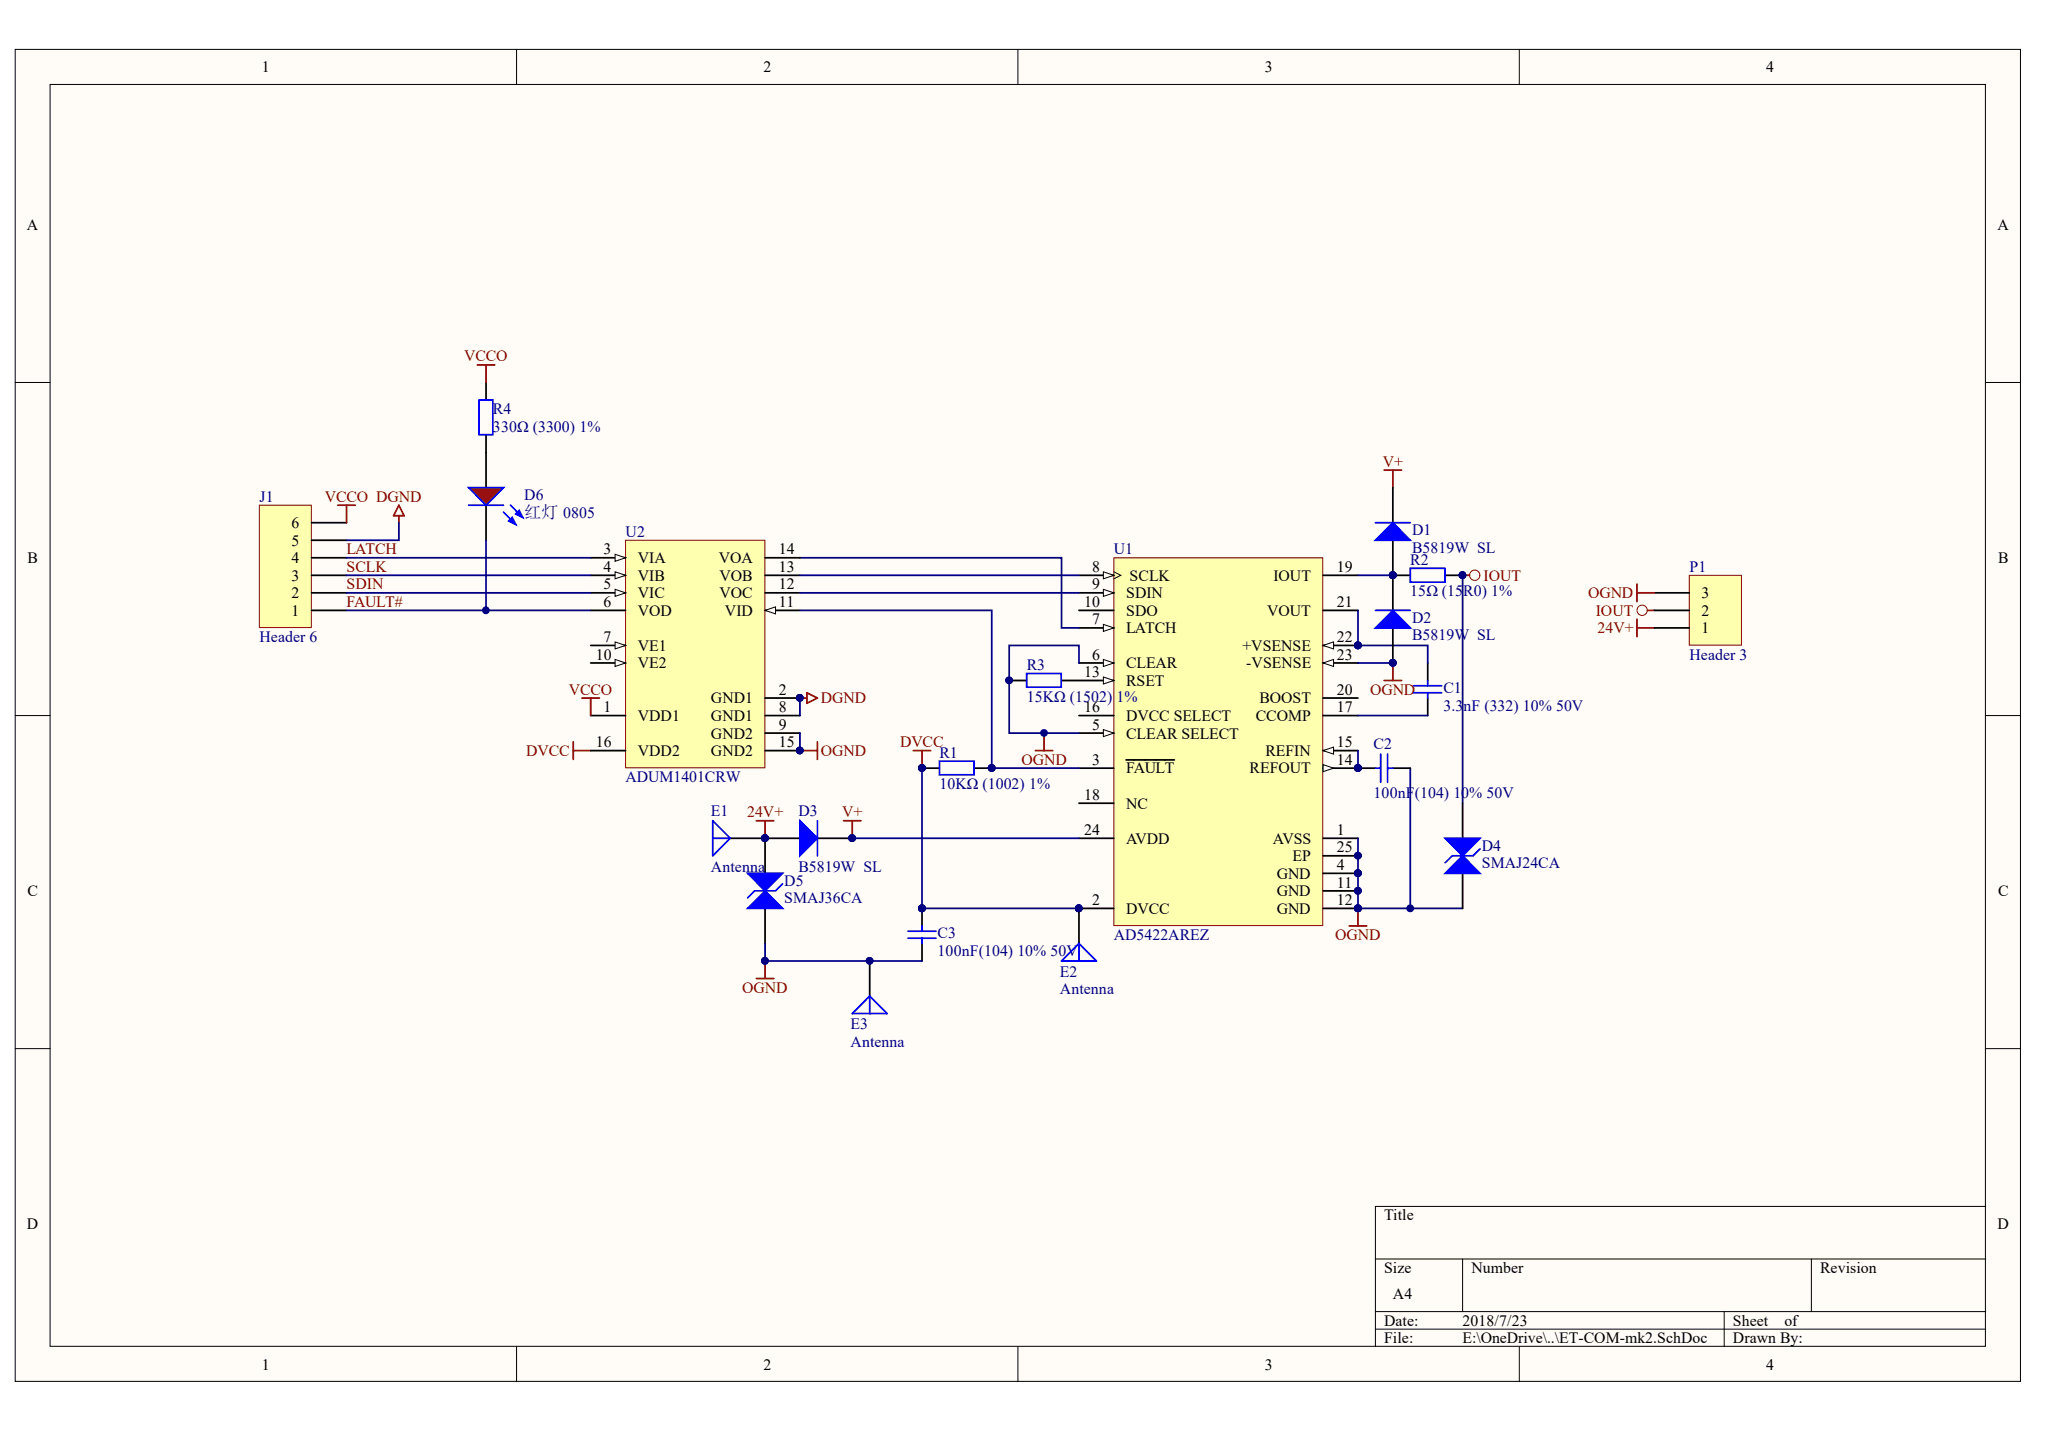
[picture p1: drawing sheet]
<svg xmlns="http://www.w3.org/2000/svg" width="289mm" height="202mm" viewBox="0 0 289 202" stroke-linecap="round" stroke-linejoin="round" font-family="sans-serif">
<defs><g id="words">
<text font-size="2.4" fill="#000080" x="74" y="73">红灯 0805</text>
<g font-size="2.2">
<text x="36.9" y="10.2">1</text>
<text x="107.7" y="10.2">2</text>
<text x="178.4" y="10.2">3</text>
<text x="249.1" y="10.2">4</text>
<text x="3.8" y="32.4">A</text>
<text x="281.8" y="32.4">A</text>
<text x="41.1" y="77">5</text>
<text x="41.1" y="74.5">6</text>
<text x="3.9" y="79.5">B</text>
<text x="41.1" y="81.9">3</text>
<text x="41.1" y="79.5">4</text>
<text x="85.2" y="78.2">3</text>
<text x="85.2" y="80.7">4</text>
<text x="85.2" y="83.2">5</text>
<text x="90" y="79.5">VIA</text>
<text x="90" y="81.9">VIB</text>
<text x="101.4" y="79.5">VOA</text>
<text x="101.5" y="81.9">VOB</text>
<text x="109.9" y="83.2">12</text>
<text x="109.9" y="80.7">13</text>
<text x="109.9" y="78.2">14</text>
<text x="154.1" y="80.7">8</text>
<text x="154.1" y="83.2">9</text>
<text x="159.4" y="81.9">SCLK</text>
<text x="179.6" y="81.9">IOUT</text>
<text x="188.6" y="80.7">19</text>
<text x="281.9" y="79.5">B</text>
<text x="41.1" y="86.9">1</text>
<text x="41.1" y="84.4">2</text>
<text x="85.2" y="85.6">6</text>
<text x="90" y="84.4">VIC</text>
<text x="90" y="86.9">VOD</text>
<text x="101.5" y="84.4">VOC</text>
<text x="102.3" y="86.9">VID</text>
<text x="109.9" y="85.6">11</text>
<text x="152.9" y="85.6">10</text>
<text x="154.1" y="88.1">7</text>
<text x="158.9" y="89.3">LATCH</text>
<text x="158.9" y="84.4">SDIN</text>
<text x="158.9" y="86.9">SDO</text>
<text x="178.8" y="86.9">VOUT</text>
<text x="188.6" y="85.6">21</text>
<text x="240.1" y="89.3">1</text>
<text x="240.1" y="86.9">2</text>
<text x="240.1" y="84.4">3</text>
<text x="84.1" y="93">10</text>
<text x="85.2" y="90.6">7</text>
<text x="90" y="91.8">VE1</text>
<text x="90" y="94.3">VE2</text>
<text x="152.9" y="95.5">13</text>
<text x="154.1" y="93">6</text>
<text x="158.9" y="94.3">CLEAR</text>
<text x="175.3" y="91.8">+VSENSE</text>
<text x="175.8" y="94.3">-VSENSE</text>
<text x="188.6" y="90.6">22</text>
<text x="188.6" y="93">23</text>
<text x="85.2" y="100.4">1</text>
<text x="90" y="101.7">VDD1</text>
<text x="100.3" y="99.2">GND1</text>
<text x="100.3" y="101.7">GND1</text>
<text x="109.9" y="98">2</text>
<text x="109.9" y="100.4">8</text>
<text x="152.9" y="100.4">16</text>
<text x="158.9" y="96.7">RSET</text>
<text x="158.9" y="101.7">DVCC SELECT</text>
<text x="177.2" y="101.7">CCOMP</text>
<text x="177.7" y="99.2">BOOST</text>
<text x="188.6" y="100.4">17</text>
<text x="188.6" y="98">20</text>
<text x="84.1" y="105.4">16</text>
<text x="90" y="106.7">VDD2</text>
<text x="100.3" y="104.2">GND2</text>
<text x="100.3" y="106.7">GND2</text>
<text x="109.9" y="102.9">9</text>
<text x="109.9" y="105.4">15</text>
<text x="154.1" y="107.9">3</text>
<text x="154.1" y="102.9">5</text>
<text x="158.9" y="104.2">CLEAR SELECT</text>
<text x="178.5" y="106.7">REFIN</text>
<text x="188.6" y="107.9">14</text>
<text x="188.6" y="105.4">15</text>
<text x="152.9" y="112.8">18</text>
<text x="158.9" y="109.1">FAULT</text>
<text x="176.3" y="109.1">REFOUT</text>
<text x="152.9" y="117.8">24</text>
<text x="158.9" y="114.1">NC</text>
<text x="158.9" y="119">AVDD</text>
<text x="179.6" y="119">AVSS</text>
<text x="188.6" y="117.8">1</text>
<text x="180.1" y="123.9">GND</text>
<text x="182.3" y="121.5">EP</text>
<text x="188.6" y="122.7">4</text>
<text x="188.6" y="125.2">11</text>
<text x="188.6" y="120.2">25</text>
<text x="3.9" y="126.4">C</text>
<text x="154.1" y="127.6">2</text>
<text x="158.9" y="128.9">DVCC</text>
<text x="180.1" y="126.4">GND</text>
<text x="180.1" y="128.9">GND</text>
<text x="188.6" y="127.6">12</text>
<text x="281.9" y="126.4">C</text>
<text x="3.8" y="173.4">D</text>
<text x="195.3" y="172.2">Title</text>
<text x="281.8" y="173.4">D</text>
<text x="195.3" y="179.6">Size</text>
<text x="207.6" y="179.6">Number</text>
<text x="256.8" y="179.6">Revision</text>
<text x="196.5" y="183.3">A4</text>
<text x="195.3" y="187">Date:</text>
<text x="195.3" y="189.5">File:</text>
<text x="206.3" y="187">2018/7/23</text>
<text x="206.3" y="189.5">E:\OneDrive\..\ET-COM-mk2.SchDoc</text>
<text x="244.5" y="187">Sheet</text>
<text x="244.5" y="189.5">Drawn By:</text>
<text x="251.7" y="187">of</text>
<text x="36.9" y="193.2">1</text>
<text x="107.7" y="193.2">2</text>
<text x="178.4" y="193.2">3</text>
<text x="249.1" y="193.2">4</text>
</g>
<g font-size="2.2" fill="#800000">
<text x="65.5" y="51">VCCO</text>
<text x="195.1" y="65.8">V+</text>
<text x="45.8" y="70.8">VCCO DGND</text>
<text x="48.9" y="78.2">LATCH</text>
<text x="48.9" y="80.7">SCLK</text>
<text x="48.9" y="83.2">SDIN</text>
<text x="209.3" y="81.9">IOUT</text>
<text x="48.9" y="85.6">FAULT#</text>
<text x="224" y="84.4">OGND</text>
<text x="225.1" y="86.9">IOUT</text>
<text x="225.4" y="89.3">24V+</text>
<text x="80.2" y="98">VCCO</text>
<text x="115.8" y="99.2">DGND</text>
<text x="193.3" y="98">OGND</text>
<text x="74.2" y="106.7">DVCC</text>
<text x="115.8" y="106.7">OGND</text>
<text x="127" y="105.4">DVCC</text>
<text x="144.1" y="107.9">OGND</text>
<text x="105.4" y="115.3">24V+</text>
<text x="118.8" y="115.3">V+</text>
<text x="188.4" y="132.6">OGND</text>
<text x="104.7" y="140">OGND</text>
</g>
<g font-size="2.2" fill="#000080">
<text x="69.5" y="58.4">R4</text>
<text x="69.5" y="60.9">330Ω (3300) ¡À1%</text>
<text x="36.6" y="70.8">J1</text>
<text x="74" y="70.5">D6</text>
<text x="88.3" y="75.7">U2</text>
<text x="199.2" y="75.5">D1</text>
<text x="199.2" y="77.9">B5819W SL</text>
<text x="157.1" y="78.2">U1</text>
<text x="199" y="79.7">R2</text>
<text x="238.3" y="80.7">P1</text>
<text x="199" y="84.1">15Ω (15R0) ¡À1%</text>
<text x="199.2" y="87.9">D2</text>
<text x="36.6" y="90.6">Header 6</text>
<text x="144.9" y="94.5">R3</text>
<text x="199.2" y="90.3">B5819W SL</text>
<text x="238.3" y="93">Header 3</text>
<text x="144.9" y="99">15KΩ (1502) ¡À1%</text>
<text x="203.6" y="97.7">C1</text>
<text x="203.6" y="100.2">3.3nF (332) 10% 50V</text>
<text x="132.5" y="106.9">R1</text>
<text x="193.8" y="105.6">C2</text>
<text x="88.3" y="110.4">ADUM1401CRW</text>
<text x="132.5" y="111.3">10KΩ (1002) ¡À1%</text>
<text x="193.8" y="112.6">100nF</text>
<text x="199.6" y="112.6">(104) 10% 50V</text>
<text x="100.3" y="115.1">E1</text>
<text x="112.6" y="115.1">D3</text>
<text x="209.1" y="120">D4</text>
<text x="100.3" y="123">Antenna</text>
<text x="110.6" y="124.9">D5</text>
<text x="112.6" y="123">B5819W SL</text>
<text x="209.1" y="122.5">SMAJ24CA</text>
<text x="110.6" y="127.4">SMAJ36CA</text>
<text x="132.3" y="132.3">C3</text>
<text x="132.3" y="134.8">100nF(104) 10% 50V</text>
<text x="149.5" y="137.8">E2</text>
<text x="157.1" y="132.6">AD5422AREZ</text>
<text x="149.5" y="140.3">Antenna</text>
<text x="120" y="145.2">E3</text>
<text x="120" y="147.7">Antenna</text>
</g>
</g></defs>
<g fill="#fffcf8" stroke="#000" stroke-width=".14">
<path d="M2.1 7h282.9v187.9h-282.9z"/>
<path d="M7.1 11.9h273v178h-273z"/>
</g>
<g fill="none" stroke="#000" stroke-width=".14">
<path d="M72.9 7v4.9M143.6 7v4.9M214.3 7v4.9M2.1 54h5M280.1 54h5M2.1 100.9h5M280.1 100.9h5M2.1 147.9h5M280.1 147.9h5M194 177.6h86.1M206.3 177.6v7.4M255.5 177.6v7.4"/>
<path d="M280.1 170.2h-86.1v19.8M72.9 190v4.9M143.6 190v4.9M194 185h86.1M194 187.5h86.1M214.3 190v4.9M243.2 185v5"/>
</g>
<path d="M157.1 78.7h29.5v51.9h-29.5z" fill="#ffffb0" stroke="#800000" stroke-width=".14"/>
<path d="M152.2 108.4h4.9M152.2 103.4h4.9M158.9 107.2h6.8M186.7 118.2h4.9M152.2 128.1h4.9M186.7 123.2h4.9" fill="none" stroke="#000" stroke-width=".25"/>
<g fill="#000080" stroke="#000080" stroke-width=".14">
<circle cx="152.2" cy="128.1" r=".47"/>
<circle cx="191.6" cy="123.2" r=".47"/>
</g>
<path d="M155.7 102.9l1.4 .5-1.4 .5z" fill="#fffcf8" stroke="#000" stroke-width=".14"/>
<path d="M152.2 93.5h4.9" fill="none" stroke="#000" stroke-width=".25"/>
<path d="M155.7 93l1.4 .5-1.4 .5z" fill="#fffcf8" stroke="#000" stroke-width=".14"/>
<path d="M152.2 88.6h4.9" fill="none" stroke="#000" stroke-width=".25"/>
<path d="M155.7 88.1l1.4 .5-1.4 .5z" fill="#fffcf8" stroke="#000" stroke-width=".14"/>
<path d="M152.2 81.2h4.9" fill="none" stroke="#000" stroke-width=".25"/>
<path d="M157.1 80.7l1 .5-1 .4" fill="none" stroke="#000" stroke-width=".14"/>
<path d="M155.7 80.7l1.4 .5-1.4 .4z" fill="#fffcf8" stroke="#000" stroke-width=".14"/>
<path d="M152.2 83.6h4.9" fill="none" stroke="#000" stroke-width=".25"/>
<path d="M155.7 83.1l1.4 .5-1.4 .5z" fill="#fffcf8" stroke="#000" stroke-width=".14"/>
<path d="M152.2 86.1h4.9M152.2 96h4.9M186.7 125.7h4.9M186.7 128.1h4.9" fill="none" stroke="#000" stroke-width=".25"/>
<g fill="#000080" stroke="#000080" stroke-width=".14">
<circle cx="191.6" cy="125.7" r=".48"/>
<circle cx="191.6" cy="128.1" r=".48"/>
</g>
<path d="M155.7 95.5l1.4 .5-1.4 .5z" fill="#fffcf8" stroke="#000" stroke-width=".14"/>
<path d="M186.7 108.4h4.9" fill="none" stroke="#000" stroke-width=".25"/>
<path d="M186.7 107.9l1.4 .5-1.4 .5z" fill="#fffcf8" stroke="#000" stroke-width=".14"/>
<circle cx="191.6" cy="108.3" r=".47" fill="#000080" stroke="#000080" stroke-width=".14"/>
<path d="M186.7 105.9h4.9" fill="none" stroke="#000" stroke-width=".25"/>
<path d="M186.7 105.9l1.4-.5v1z" fill="#fffcf8" stroke="#000" stroke-width=".14"/>
<path d="M186.7 81.2h4.9M186.7 98.5h4.9M186.7 86.1h4.9M186.7 91h4.9M152.2 100.9h4.9M152.2 113.3h4.9M186.7 100.9h4.9" fill="none" stroke="#000" stroke-width=".25"/>
<path d="M186.7 91l1.4-.4v.9z" fill="#fffcf8" stroke="#000" stroke-width=".14"/>
<circle cx="191.6" cy="91" r=".48" fill="#000080" stroke="#000080" stroke-width=".14"/>
<path d="M186.7 93.5h4.9" fill="none" stroke="#000" stroke-width=".25"/>
<path d="M186.7 93.5l1.4-.5v1z" fill="#fffcf8" stroke="#000" stroke-width=".14"/>
<path d="M107.9 118.2h5M115.3 118.2h4.9M152.2 118.2h4.9M186.7 120.7h4.9" fill="none" stroke="#000" stroke-width=".25"/>
<g fill="#000080" stroke="#000080" stroke-width=".14">
<circle cx="191.6" cy="120.7" r=".47"/>
<circle cx="152.2" cy="128.1" r=".47"/>
<circle cx="191.6" cy="123.2" r=".47"/>
<circle cx="191.6" cy="125.7" r=".48"/>
<circle cx="191.6" cy="128.1" r=".48"/>
<circle cx="191.6" cy="108.3" r=".47"/>
<circle cx="191.6" cy="91" r=".48"/>
<circle cx="147.3" cy="103.4" r=".47"/>
<circle cx="196.5" cy="93.5" r=".47"/>
<circle cx="206.3" cy="81.1" r=".47"/>
<circle cx="112.8" cy="105.9" r=".47"/>
<circle cx="130.1" cy="108.3" r=".47"/>
<circle cx="120.2" cy="118.2" r=".47"/>
<circle cx="107.9" cy="118.2" r=".47"/>
</g>
<g fill="none" stroke="#800000" stroke-width=".25">
<path d="M195.3 96h2.4M196.5 93.5v2.5M206.3 81.2h1M230.9 87.3v2.5M230.9 88.6h2.5M232.4 86.1h1M80.9 105.9h2.4M80.9 104.6v2.5M106.7 115.8h2.5M107.9 115.8v2.4M112.9 105.9h2.4M115.3 104.6v2.5"/>
<path d="M128.8 105.9h2.5M130.1 105.9v2.5M146.1 105.9h2.4M147.3 103.4v2.5M190.3 130.6h2.5M191.6 128.1v2.5"/>
</g>
<g fill="none" stroke="#800000" stroke-width=".14">
<circle cx="208" cy="81.1" r=".73"/>
<circle cx="231.7" cy="86.1" r=".73"/>
</g>
<path d="M112.9 78.7h36.9v9.9h2.4M120.2 118.2h32M191.6 118.2v9.9h14.7" fill="none" stroke="#000080" stroke-width=".25"/>
<path d="M112.9 115.8l2.4 2.4-2.4 2.5z" fill="#00f" stroke="#00f" stroke-width=".25"/>
<path d="M115.3 115.8v4.9" fill="none" stroke="#00f" stroke-width=".25"/>
<path d="M238.3 81.2h7.4v9.8h-7.4z" fill="#ffffb0" stroke="#800000" stroke-width=".14"/>
<path d="M233.4 88.6h4.9M233.4 86.1h4.9M233.4 83.6h4.9" fill="none" stroke="#000" stroke-width=".25"/>
<path d="M230.9 82.4v2.5M230.9 83.6h2.5" fill="none" stroke="#800000" stroke-width=".25"/>
<path d="M88.3 76.2h19.6v32.1h-19.6z" fill="#ffffb0" stroke="#800000" stroke-width=".14"/>
<path d="M83.3 78.7h5M107.9 98.5h5M83.3 100.9h5" fill="none" stroke="#000" stroke-width=".25"/>
<circle cx="112.8" cy="98.4" r=".47" fill="#000080" stroke="#000080" stroke-width=".14"/>
<path d="M86.8 78.2l1.5 .5-1.5 .5z" fill="#fffcf8" stroke="#000" stroke-width=".14"/>
<path d="M83.3 81.2h5" fill="none" stroke="#000" stroke-width=".25"/>
<path d="M86.8 80.7l1.5 .5-1.5 .4z" fill="#fffcf8" stroke="#000" stroke-width=".14"/>
<path d="M83.3 83.6h5" fill="none" stroke="#000" stroke-width=".25"/>
<path d="M86.8 83.1l1.5 .5-1.5 .5z" fill="#fffcf8" stroke="#000" stroke-width=".14"/>
<path d="M83.3 86.1h5M83.3 91h5" fill="none" stroke="#000" stroke-width=".25"/>
<path d="M86.8 90.6l1.5 .4-1.5 .5z" fill="#fffcf8" stroke="#000" stroke-width=".14"/>
<path d="M83.3 93.5h5M107.9 100.9h5M107.9 103.4h5" fill="none" stroke="#000" stroke-width=".25"/>
<path d="M86.8 93l1.5 .5-1.5 .5z" fill="#fffcf8" stroke="#000" stroke-width=".14"/>
<path d="M107.9 86.1h5" fill="none" stroke="#000" stroke-width=".25"/>
<path d="M107.9 86.1l1.5-.5v1z" fill="#fffcf8" stroke="#000" stroke-width=".14"/>
<path d="M107.9 78.7h5M107.9 83.6h5M107.9 81.2h5M83.3 105.9h5M107.9 105.9h5" fill="none" stroke="#000" stroke-width=".25"/>
<g fill="#000080" stroke="#000080" stroke-width=".14">
<circle cx="112.8" cy="105.9" r=".47"/>
<circle cx="112.8" cy="98.4" r=".47"/>
</g>
<path d="M112.9 103.4v2.5" fill="none" stroke="#000080" stroke-width=".25"/>
<path d="M112.9 98.5h.9M113.8 97.7l1.5 .8-1.5 .7z" fill="none" stroke="#800000" stroke-width=".25"/>
<path d="M36.6 71.3h7.3v17.2h-7.3z" fill="#ffffb0" stroke="#800000" stroke-width=".14"/>
<g fill="none" stroke="#000" stroke-width=".25">
<path d="M44 78.7h4.9M44 76.2h4.9M44 73.7h4.9M68.6 63.8v5M68.6 71.3v4.9M196.5 68.8v4.9M196.5 76.2v9.9M44 86.1h4.9M44 83.6h4.9M44 81.2h4.9M142.4 96h2.4M149.8 96h2.4"/>
<path d="M196.5 81.2h2.5M196.5 88.6v4.9M201.4 93.5v2.5M201.4 98.5v2.4M203.9 81.2h2.4M103 118.2h4.9v5M130.1 108.4h2.4M137.5 108.4h2.4M191.6 108.4h2.4M196.5 108.4h2.5M206.3 113.3v4.9M107.9 128.1v5"/>
<path d="M122.7 135.6v4.9M130.1 128.1v2.5M130.1 133.1v2.5M152.2 128.1v5M206.3 123.2v4.9"/>
</g>
<path d="M47.7 71.3h2.4M48.9 71.3v2.4M56.3 71.3l.7 1.4h-1.5zM56.3 72.7v1M195.3 66.3h2.4M196.5 66.3v2.5M82.1 98.5h2.5M83.3 98.5v2.4M119 115.8h2.5M120.2 115.8v2.4M106.7 138h2.5M107.9 135.6v2.4" fill="none" stroke="#800000" stroke-width=".25"/>
<g fill="none" stroke="#000080" stroke-width=".25">
<path d="M48.9 78.7h34.4M56.3 73.7v2.5h-7.4M48.9 81.2h34.4M48.9 83.6h34.4M48.9 86.1h34.4M112.9 86.1h27v22.3h12.3M112.9 81.2h39.3M112.9 83.6h39.3M112.9 98.5v2.4M152.2 93.5v-2.5h-9.8v12.4h9.8M191.6 86.1v4.9h9.8v2.5M191.6 81.2h4.9"/>
<path d="M191.6 93.5h4.9M206.3 81.2v32.1M130.1 108.4v19.7h22.1M191.6 105.9v2.5M191.6 100.9h9.8M199 108.4v19.7M107.9 133.1v2.5h22.2"/>
</g>
<g fill="#000080" stroke="#000080" stroke-width=".14">
<circle cx="130.1" cy="108.3" r=".47"/>
<circle cx="139.9" cy="108.3" r=".47"/>
<circle cx="112.8" cy="98.4" r=".47"/>
<circle cx="191.6" cy="108.3" r=".47"/>
<circle cx="206.3" cy="81.1" r=".47"/>
<circle cx="196.5" cy="81.1" r=".47"/>
<circle cx="198.9" cy="128.1" r=".48"/>
<circle cx="196.5" cy="93.5" r=".47"/>
<circle cx="107.9" cy="118.2" r=".47"/>
<circle cx="107.9" cy="135.5" r=".47"/>
<circle cx="191.6" cy="91" r=".48"/>
<circle cx="142.4" cy="96" r=".47"/>
<circle cx="130.1" cy="128.1" r=".48"/>
<circle cx="120.2" cy="118.2" r=".47"/>
<circle cx="152.2" cy="128.1" r=".47"/>
<circle cx="122.7" cy="135.5" r=".47"/>
</g>
<g fill="none" stroke="#00f" stroke-width=".25">
<path d="M194 73.7h5M144.8 95h4.9v1.9h-4.9zM194 86.1h5M199 80.2h4.9v1.9h-4.9zM199.5 96.7h3.9M199.5 97.7h3.9M201.4 96v.7M201.4 97.7v.8M100.6 115.8l2.4 2.4-2.4 2.5zM100.6 118.2h2.4M132.5 107.4h4.9v1.9h-4.9zM194 108.4h.8"/>
<path d="M194.8 106.4v3.9M195.8 106.4v3.9M195.8 108.4h.7M208.8 119.7l-1 1h-2.9l-1 1M110.4 124.7l-1 1h-2.9l-1 1M128.1 131.4h3.9M128.1 132.3h3.9M130.1 130.6v.8M130.1 132.3v.8M152.2 133.1l2.5 2.5h-4.9zM152.2 133.1v2.5M122.7 140.5l2.5 2.5h-5z"/>
<path d="M122.7 140.5v2.5"/>
</g>
<g fill="#00f" stroke="#00f" stroke-width=".25">
<path d="M206.3 120.7l2.5 2.5h-4.9z"/>
<path d="M203.9 118.2h4.9l-2.5 2.5z"/>
<path d="M107.9 125.7l2.5 2.4h-4.9z"/>
<path d="M105.5 123.2h4.9l-2.5 2.5z"/>
<path d="M196.5 73.7l2.5 2.5h-5z"/>
<path d="M196.5 86.1l2.5 2.5h-5z"/>
</g>
<path d="M66.1 68.8h4.9l-2.4 2.5z" fill="#f00" stroke="#00f" stroke-width=".25"/>
<path d="M67.6 56.4h1.9v4.9h-1.9zM66.1 71.3h4.9M71 72.3l1.8 1.7M72 71.3l1.7 1.7" fill="none" stroke="#00f" stroke-width=".25"/>
<g fill="#00f" stroke="#00f" stroke-width=".25">
<path d="M72.3 73l.5 1-1-.5z"/>
<path d="M73.2 72l.5 1-.9-.5z"/>
</g>
<path d="M68.6 76.2v9.9" fill="none" stroke="#000080" stroke-width=".25"/>
<circle cx="68.5" cy="86.1" r=".47" fill="#000080" stroke="#000080" stroke-width=".14"/>
<path d="M68.6 54v2.4M68.6 61.4v2.4" fill="none" stroke="#000" stroke-width=".25"/>
<path d="M67.3 51.5h2.5M68.6 51.5v2.5" fill="none" stroke="#800000" stroke-width=".25"/>
<use href="#words"/>
</svg>
